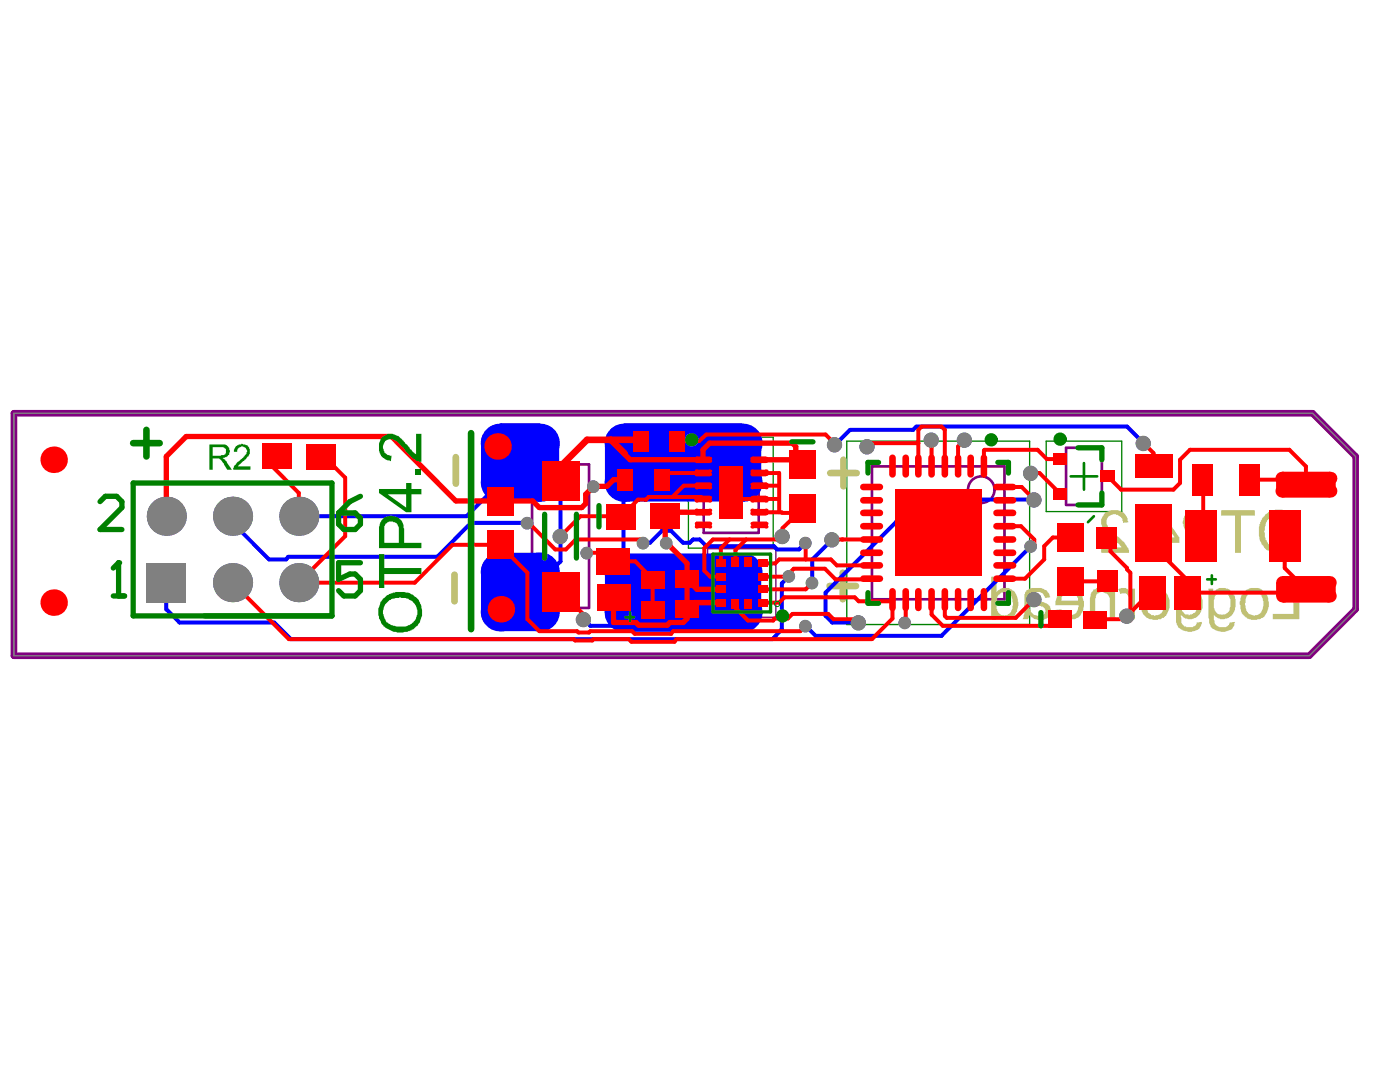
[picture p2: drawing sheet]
<svg xmlns="http://www.w3.org/2000/svg" width="271mm" height="207mm" viewBox="0 0 271 207" stroke-linecap="round" stroke-linejoin="round" font-family="sans-serif">
<path d="M2.7 79.9h251.3l8.3 8.4v29.5l-8.9 9h-250.7z" fill="none" stroke="#808080" stroke-width=".19"/>
<path d="M139 95.2h5M141.4 92.7v5.1M207.2 92.1h5.1M209.8 89.5v5.2M179 103h5.1M181.6 100.5v5.1" fill="none" stroke="#008000" stroke-width=".51"/>
<path d="M133.2 84.5h16.4v21.5h-16.4zM163.9 85.3h35.4v35.5h-35.4zM202.5 85.3h14.6v13.6h-14.6z" fill="none" stroke="#008000" stroke-width=".26"/>
<g fill="none" stroke="#800080" stroke-width=".51">
<path d="M103 89.8h11v27.7h-11zM136.2 87.4h10.6v15.6h-10.6zM168.7 90.2h25.7v25.7h-25.7zM206.3 86.6h6.9v11h-6.9z"/>
<circle cx="140.1" cy="91.5" r="2.05"/>
<circle cx="189.9" cy="94.7" r="2.57"/>
</g>
<path d="M136.9 106.1h13.2v13.2h-13.2z" fill="none" stroke="#800080" stroke-width=".26"/>
<path d="M2.7 79.9h251.3l8.3 8.4v29.5l-8.9 9h-250.7z" fill="none" stroke="#800080" stroke-width="1.3"/>
<path d="M88.2 88.4v5.1M160.7 91.5h5.1M163.2 88.9v5.1M88 111.1v5.2M160.5 113.3h5.2M163.1 110.7v5.2" fill="none" stroke="#c0c073" stroke-width="1.3"/>
<g fill="#c0c073">
<path d="M250.3 111.5h1.1v8.2h-5.1v-1h4z"/>
<path d="M216.6 113.8l.4-.1a1.54 1.54 0 0 1 1.7 1v-.9h.9v5.9h-1v-3.7l-.1-.4a1.1 1.1 0 0 0-1.7-.8l-.4-.9z"/>
<path d="M211.7 113.9a3 3 0 0 1 2.7 .2l.4 .4v-3h1v8.2h-1v-3.2a1.57 1.57 0 0 0-.5-1.6 1.57 1.57 0 0 0-1.6-.3l-.1 .1a1.19 1.19 0 0 0-.6 1.2v3.8h-1.1v-4.1l.2-.8z"/>
<path d="M236.3 98.7h6.6v1h-2.7v7.2h-1.2v-7.2h-2.7z"/>
<path d="M219.9 105.7h1.2v1.2h-1.2z"/>
<path d="M214 99a2.86 2.86 0 0 1 4.1 1.1l.3 .9-1.1 .1a1.64 1.64 0 0 0-.9-1.5 1.64 1.64 0 0 0-1.8 .2 1.55 1.55 0 0 0 0 2.3l1.7 1.7a5.3 5.3 0 0 1 2.2 2.7v.4h-5.4v-1h4l-1-1.2-.4-.1-.9-.9a3.5 3.5 0 0 1-1.7-3v-.4z"/>
<path d="M240.7 114.5a4.4 4.4 0 0 0-.4 3.9l.1 .2a2.45 2.45 0 0 0 3.1 1.1 1.67 1.67 0 0 0 1.3-.7h.1a3.9 3.9 0 0 0-.2-4.7 3.1 3.1 0 0 0-3.6-.1zM241.4 115a1.56 1.56 0 0 1 1.5-.5 1.48 1.48 0 0 1 1.1 .6h.1a5.3 5.3 0 0 1 .3 2.6 1.57 1.57 0 0 1-1.5 1.3l-.2 .1-.1-.1a1.54 1.54 0 0 1-1.5-1.5l-.2-.9 .2-.1v-.6z"/>
<path d="M233.9 113.8v5.7l.1 .5a1.93 1.93 0 0 0 1.9 2l.4 .2h.8l.1-.2a1.54 1.54 0 0 0 1.7-1.5l.1-.3-1 .2-.1 .4a1.89 1.89 0 0 1-2.4 .2l-.2-.1-.3-.5-.1-1.4a2.35 2.35 0 0 0 3.9-.6 4 4 0 0 0-.4-4.1 2.79 2.79 0 0 0-3-.4l-.6 .6v-.7zM235.3 115a1.57 1.57 0 0 1 2.4 .1l.2 .1a3.8 3.8 0 0 1-.2 3.1l-.7 .5-.6 .2v-.2a1.53 1.53 0 0 1-1.5-1.5v-1.2z"/>
<path d="M227.6 113.8v5.5a2.28 2.28 0 0 0 .3 1.7l.1 .1a3.1 3.1 0 0 0 4 .6l.5-.8 .1-.7-1 .2v.2a1.72 1.72 0 0 1-2.6 .3 1.43 1.43 0 0 1-.4-1.4l-.1-.3v-.2h.1a2.23 2.23 0 0 0 3.7-.6 4.4 4.4 0 0 0 0-3.6 1.63 1.63 0 0 0-1-.9 2.21 2.21 0 0 0-2.8 .6v-.7zM229.3 114.7a1.65 1.65 0 0 1 1.7 .1 1.65 1.65 0 0 1 .7 1.6v.2a2.91 2.91 0 0 1-.4 1.8l-1.1 .6-.3-.2a1.13 1.13 0 0 1-1.1-.9 3.3 3.3 0 0 1 .1-2.8z"/>
<path d="M221.7 114.3a4.7 4.7 0 0 0-.9 2.6l.1 .1h4.4a1.77 1.77 0 0 1-1.6 2 1.48 1.48 0 0 1-1.7-1.2l-1.1 .1a2.07 2.07 0 0 0 1.1 1.6l.2 .1a3.1 3.1 0 0 0 3.2-.4l.3-.1a4.4 4.4 0 0 0-.2-4.8 3.2 3.2 0 0 0-2.9-.5zM222.6 114.7h.3a1.54 1.54 0 0 1 2.3 1.2l.1 .2h-3.3l.1-.7z"/>
<path d="M205.3 114.2a3.6 3.6 0 0 0-1 2.8h4.4a1.89 1.89 0 0 1-1.2 2l-.5 .1-.3-.1a1.29 1.29 0 0 1-1.3-1.2l-1.1 .1 .1 .3a2.55 2.55 0 0 0 2.7 1.7l.9-.2a2.91 2.91 0 0 0 1.8-2.9 3.5 3.5 0 0 0-1.2-2.7 3.3 3.3 0 0 0-3.3 .1zM206.1 114.7h.1a1.43 1.43 0 0 1 1.9 .3l.3 .1 .2 .5v.5h-3.3h.1a1.59 1.59 0 0 1 .7-1.4z"/>
<path d="M198.7 114.1l-.5 .9v3.8l-.4 .9h1.2l.1-.7a2.97 2.97 0 0 0 3.9 .3 1.69 1.69 0 0 0-.5-2.7l-.5-.2-1.3-.1a1.56 1.56 0 0 1-1.4-.6 1.01 1.01 0 0 1 .5-1.1l1.1-.1a1.29 1.29 0 0 1 1.3 1.1l1-.1-.1-.5a1.54 1.54 0 0 0-1-1.1 4.7 4.7 0 0 0-3.1 0zM199.3 116.8l2.1 .4a.97 .97 0 0 1 .8 .6 .97 .97 0 0 1-.2 1 1.75 1.75 0 0 1-1.9 0 1.75 1.75 0 0 1-.8-1.6z"/>
<path d="M191.8 111.5v8.2h1v-.7a2.21 2.21 0 0 0 2.4 .8 2.21 2.21 0 0 0 1.6-1.9 2.58 2.58 0 0 0 .2-1.9l-.2-.6a2.32 2.32 0 0 0-3.3-1.5l-.7 .6v-3zM193.2 115a1.45 1.45 0 0 1 2.3 .1h.2a5.3 5.3 0 0 1 .2 2.6 1.58 1.58 0 0 1-1.4 1.3l-.1 .1-.1-.1a1.54 1.54 0 0 1-1.5-1.6v-1.3z"/>
<path d="M244.9 99.4a5.1 5.1 0 0 0-1 5.3l.1 .1a3.5 3.5 0 0 0 2.7 2.1 3.7 3.7 0 0 0 4.5-2.3 5.3 5.3 0 0 0-.9-5 4.2 4.2 0 0 0-5.4-.2zM246.1 99.8a2.83 2.83 0 0 1 4.2 2.7 2.91 2.91 0 0 1-3.6 3.5l-.3-.1a2.67 2.67 0 0 1-1.6-2.6 3.4 3.4 0 0 1 1-3.2z"/>
<path d="M229.8 99.2a2.58 2.58 0 0 0-.5 3.1l.5 .7 .9 .4 .7 .1h2.7v3.4h1.1v-8.2h-4.1zM230.4 99.9l.5-.2h3.2v2.8h-2.1a1.45 1.45 0 0 1-2-1.5v-.4z"/>
<path d="M223.7 98.7v5.2h-1.1v1.1h1.1v1.9h1.1v-1.9h3.4v-1.1l-3.7-5.2zM224.8 100.3l2.5 3.6h-2.5z"/>
</g>
<path d="M2.7 79.9h251.3l8.3 8.4v29.5l-8.9 9h-250.7z" fill="none" stroke="#808080" stroke-width=".19"/>
<path d="M45 99.8v1.3M108.5 96.6v7.1M32.2 117.8l2.5 2.6M55.8 107.7l-.4 .5h-3.3M113 119.7l1.2 1.3M53.1 120.4l3.2 3.2" fill="none" stroke="#00f" stroke-width=".77"/>
<circle cx="113" cy="119.7" r=".38" fill="#00f"/>
<g fill="none" stroke="#00f" stroke-width=".77">
<path d="M100.7 89.4l-10.4 10.4h-32.5M101.9 90.1l6.6 6.5M120.7 90.7v25.2M200.2 96.6h-22.5l-17.9 18v4.5l1.2 1.3h5.2M221.3 85.7l-3.2-3.2h-40.8l-.6 .6h-12.2l-3.2 3.2h-.3M32.2 112.7v5.1M45 101.1l7.1 7.1M101.4 101.1h-10.2l-6.6 6.6h-28.8M108.5 103.7v4.9l-6.6 6.5M124.5 105h1.3l2.3-2.4h1.8l2.3 2.4h1.3l.6-.7h1.3l1.3 1.3h13.1l.6 .6h4.2l1.3-1.2M152.7 111.4l-1.4 1.4v8.9l-1.8 1.9h-93.2M161 104.3l-3.8 3.9v4.5l-.6 .6"/>
<path d="M199.5 105.6l-17.3 17.3h-24.4l-1.9-1.9M34.7 120.4h18.4M114.2 121h13.5"/>
</g>
<g fill="#808080">
<circle cx="113.5" cy="106.9" r="1.22"/>
<circle cx="102" cy="101.2" r="1.22"/>
<circle cx="124.4" cy="105" r="1.22"/>
<circle cx="175.1" cy="120.4" r="1.22"/>
<circle cx="157.1" cy="112.7" r="1.22"/>
<circle cx="152.6" cy="111.4" r="1.22"/>
<circle cx="151.4" cy="103.7" r="1.48"/>
<circle cx="112.9" cy="119.8" r="1.48"/>
<circle cx="186.6" cy="85.1" r="1.48"/>
<circle cx="180.2" cy="85.1" r="1.48"/>
<circle cx="128.9" cy="105" r="1.22"/>
<circle cx="155.9" cy="105" r="1.22"/>
<circle cx="161" cy="104.4" r="1.48"/>
<circle cx="200.1" cy="115.9" r="1.48"/>
<circle cx="199.4" cy="91.5" r="1.48"/>
<circle cx="166.1" cy="120.4" r="1.48"/>
<circle cx="200.1" cy="96.7" r="1.48"/>
<circle cx="167.8" cy="86.4" r="1.48"/>
<circle cx="221.2" cy="85.7" r="1.48"/>
<circle cx="108.4" cy="103.7" r="1.48"/>
<circle cx="161.5" cy="86" r="1.48"/>
<circle cx="218" cy="119.2" r="1.48"/>
<circle cx="114.8" cy="94.1" r="1.22"/>
<circle cx="199.5" cy="105.7" r="1.22"/>
<circle cx="155.9" cy="121.1" r="1.22"/>
<circle cx="45" cy="112.7" r="3.8"/>
<circle cx="32.2" cy="99.8" r="3.8"/>
<circle cx="45" cy="99.8" r="3.8"/>
<circle cx="57.8" cy="112.7" r="3.8"/>
<circle cx="57.8" cy="99.8" r="3.8"/>
</g>
<path d="M28.3 108.8h7.7v7.7h-7.7z" fill-rule="evenodd" fill="#808080"/>
<g fill="#00f">
<path d="M120.8 107h22.8l3.7 3.7v7.7l-3.7 3.8h-22.8l-3.7-3.8v-7.7z" fill-rule="evenodd"/>
<path d="M96.8 106.9h7.6l3.8 3.7v7.7l-3.8 3.7h-7.6l-3.7-3.7v-7.7z" fill-rule="evenodd"/>
<path d="M120.8 81.8h22.8l3.7 3.9v7.6l-3.7 3.7h-22.8l-3.7-3.7v-7.6z" fill-rule="evenodd"/>
<path d="M96.8 81.8h7.6l3.8 3.9v7.6l-3.8 3.7h-7.6l-3.7-3.7v-7.6z" fill-rule="evenodd"/>
</g>
<g fill="#00f">
<circle cx="143.6" cy="110.7" r="3.8"/>
<circle cx="120.8" cy="110.7" r="3.8"/>
<circle cx="120.8" cy="118.4" r="3.8"/>
<circle cx="143.6" cy="118.4" r="3.8"/>
<circle cx="104.4" cy="110.6" r="3.8"/>
<circle cx="96.8" cy="110.6" r="3.8"/>
<circle cx="96.8" cy="118.3" r="3.8"/>
<circle cx="104.4" cy="118.3" r="3.8"/>
<circle cx="143.6" cy="85.7" r="3.8"/>
<circle cx="120.8" cy="85.7" r="3.8"/>
<circle cx="120.8" cy="93.3" r="3.8"/>
<circle cx="143.6" cy="93.3" r="3.8"/>
<circle cx="104.4" cy="85.7" r="3.8"/>
<circle cx="96.8" cy="85.7" r="3.8"/>
<circle cx="96.8" cy="93.3" r="3.8"/>
<circle cx="104.4" cy="93.3" r="3.8"/>
</g>
<path d="M36 84.4l-3.8 3.9M103.1 96.9l1.3 1.2M118.7 115.5v4.9" fill="none" stroke="#f00" stroke-width="1"/>
<path d="M52.3 86.3v3.5M57.8 95.3v4.5M60.8 86.3l6 6.1M96.9 105.3v.3M102.1 119.7l2.3 2.3M102.1 101.1h.2M107.5 106.2h2" fill="none" stroke="#f00" stroke-width=".77"/>
<path d="M108.5 90.2v2.8" fill="none" stroke="#f00" stroke-width="1.3"/>
<circle cx="113" cy="119.7" r=".38" fill="#f00"/>
<g fill="none" stroke="#f00" stroke-width=".77">
<path d="M52.3 89.8l5.5 5.5M112.3 99.8h8M130.1 96.1h-4.6l-.5 .5h-1.5M132.3 93.9h3.7M135.7 96.1l.3 .4M136.7 84l-1.4 1.3M142.7 96.5h8M146.9 99h4.4M146.9 91.5h3.9M146.9 93.9h3.8M155.3 98.3l-.8 .9M159.8 84l1.2 1.3v1"/>
<path d="M177.7 85.7v4.5M180.3 85h-.7l.7 .7v4.5M182.2 82.5h-3.8l-.7 .6M186.7 84.4v.6l-1.3 1.3v3.9M190.5 87l-.1 .1v3.1M199.5 91.5h1.7M200.8 87l1.8 1.8M221.3 85.7l1.9 1.9v2.6M230.3 87l-1.9 1.9v4.5M249.5 87l3.2 3.2v2.5M102.1 110.7v9M102.3 101.1l5.2 5.1"/>
<path d="M113 118.8v.9M113.6 106.9h3.3M123 108.6l3.3 3.4v5.8M123.9 104.3l.6 .7M139.5 108.9v-2.9l1.7-1.7h-3.2l-1.7 1.7v4.3l1.2 1.2h2M142.3 116.8v.7l2.5 2.5h4.8l.3-.4M147.6 116.5h3.2M150.8 108.2l-.8 .7h-2.4M151.4 102.1v2.2h-7l-2.1 2.1v2.3M153.4 118.7h6.9l1 1M153.6 110h6l2.1 2M155.9 105v3.2h4.9"/>
<path d="M157.2 112.7l-1.3 1.2M165.4 115.5l.8 .8M165.5 119.7l.7 .7M175.3 115.9v5M180.3 115.9v2.9M194.4 101.7h3.2M200.2 115.9l-3.6 3.6M202.1 105.6v2.6l-3.7 3.7h-4M203.7 103.9h3.5M205.2 119.7l-1.2 1.3M214.9 106.6l3.2 3.2v.3l.6 .6M218.7 118.4l-1.2 1.3"/>
<path d="M248.6 109.8l4.1 4.1M111.7 122l.2 .3h2.1l.2-.3M114.9 123.6l-.3 .2M121.7 123.6l.5 .5h8.3l.4-.5M122.3 122l.5 .6h7.1l.4-.6M155.9 121l-1 1"/>
</g>
<path d="M118.7 92.7l-1.2 1.3h-2.6l-1.6 1.6v1.8l-.7 .7M128.7 99.8v4.9l.3 .3M137.3 85.7l-1.3 1.3v1.9M153.4 85.7l.6 .6v3.5M133 108.9v10.7l-.8 .8M133 112l1.9 1.9h4.6M134.2 116.5h5.3M123.1 120.4l.5 .5h5.5l.5-.5" fill="none" stroke="#f00" stroke-width="1"/>
<path d="M113.6 85h4.6" fill="none" stroke="#f00" stroke-width="1.3"/>
<circle cx="163" cy="104.3" r=".38" fill="#f00"/>
<g fill="none" stroke="#f00" stroke-width=".77">
<path d="M66.8 92.4v11.3l-9 9h22.5l7.3-7.4h9.3M112.3 99.8l-3.8 3.9M123.5 96.6l-3.2 3.2M129.4 91.5h6.6M131 85.3h4.3M132.3 93.9l-2.2 2.2h5.6M136.7 84h23.1M150.8 91.5v7.5M151.3 99.2h3.2l-3.1 2.9M177.7 83.1v2.6h-9.6M182.2 82.5l.6 .6v7.1M190.5 87h10.3"/>
<path d="M194.4 94.2h3.3l2.5 2.4M201.2 91.5l4 3.9M202.6 88.8h2.6M214.4 92.1l2.6 2.6h10.1l1.3-1.3M230.3 87h19.2M232.9 92.7v10.6M241.8 92.7h10.9M45 112.7l10.9 10.9h55.1l.3 .2h3.3M96.9 105.6l5.2 5.1M108.5 114.3l4.5 4.5M118.7 108.6h4.3M123.9 104.3h-12.5l-1.9 1.9"/>
<path d="M141.2 104.3h3.2M147.6 113.9h8.3M150.8 108.2h5.1M153.4 118.7l-.9 .9h-2.6M153.6 110l-1.5 1.5h-4.5M160.8 108.2l1.1 1.1h6.8M161 104.3h7.7M161.3 119.7h4.2M161.7 112h7M165.4 115.5h-13.6l-1 1M166.2 116.3h6.1M172.7 115.9v3.7l-4 4h-37.8"/>
<path d="M180.3 118.8l2.2 2.2h21.5M182.8 115.9v3.2l.4 .4h13.4M197.6 101.7l2.6 2.6v1.3M203.7 103.9l-1.6 1.7M207.2 112.4h7.6M211.8 119.7h5.7M214.9 104.1v2.5M218.7 110.7v7.7l3.9-3.8h.4M223.2 103v2.6l6.6 6.5v2.5h22.3M248.6 103.7v6.1M104.4 122h7.3M114.2 122h8.1"/>
<path d="M114.9 123.6h6.8M130.3 122h24.6"/>
</g>
<path d="M32.2 88.3v11.5M36 84.4h39.8l12.4 12.5h14.9M104.4 98.1h8.2M118.7 92.7h2.2M120.9 87.7l1 1.2h14.1M129.6 99h6.4M137.3 85.7h16.1M146.9 88.9h6.2M129 105l4 3.9M118.7 120.4h4.4M129.6 120.4h2.6" fill="none" stroke="#f00" stroke-width="1"/>
<path d="M113.6 85l-5.1 5.2M123.6 85h-5.4l2.7 2.7" fill="none" stroke="#f00" stroke-width="1.3"/>
<g fill="#808080">
<circle cx="113.5" cy="106.9" r="1.22"/>
<circle cx="102" cy="101.2" r="1.22"/>
<circle cx="124.4" cy="105" r="1.22"/>
<circle cx="175.1" cy="120.4" r="1.22"/>
<circle cx="157.1" cy="112.7" r="1.22"/>
<circle cx="152.6" cy="111.4" r="1.22"/>
<circle cx="151.4" cy="103.7" r="1.48"/>
<circle cx="112.9" cy="119.8" r="1.48"/>
<circle cx="186.6" cy="85.1" r="1.48"/>
<circle cx="180.2" cy="85.1" r="1.48"/>
<circle cx="128.9" cy="105" r="1.22"/>
<circle cx="155.9" cy="105" r="1.22"/>
<circle cx="161" cy="104.4" r="1.48"/>
<circle cx="200.1" cy="115.9" r="1.48"/>
<circle cx="199.4" cy="91.5" r="1.48"/>
<circle cx="166.1" cy="120.4" r="1.48"/>
<circle cx="200.1" cy="96.7" r="1.48"/>
<circle cx="167.8" cy="86.4" r="1.48"/>
<circle cx="221.2" cy="85.7" r="1.48"/>
<circle cx="108.4" cy="103.7" r="1.48"/>
<circle cx="161.5" cy="86" r="1.48"/>
<circle cx="218" cy="119.2" r="1.48"/>
<circle cx="114.8" cy="94.1" r="1.22"/>
<circle cx="199.5" cy="105.7" r="1.22"/>
<circle cx="155.9" cy="121.1" r="1.22"/>
<circle cx="45" cy="112.7" r="3.8"/>
<circle cx="32.2" cy="99.8" r="3.8"/>
<circle cx="45" cy="99.8" r="3.8"/>
<circle cx="57.8" cy="112.7" r="3.8"/>
<circle cx="57.8" cy="99.8" r="3.8"/>
</g>
<path d="M28.3 108.8h7.7v7.7h-7.7z" fill-rule="evenodd" fill="#808080"/>
<g fill="#f00">
<path d="M50.8 85.7h5.6v5h-5.6z" fill-rule="evenodd"/>
<path d="M124 116.1h4.6v3.5h-4.6z" fill-rule="evenodd"/>
<path d="M124 110.3h4.6v3.5h-4.6z" fill-rule="evenodd"/>
<path d="M138.6 115.7h1.8v1.6h-1.8z" fill-rule="evenodd"/>
<path d="M138.6 110.7h1.8v1.6h-1.8z" fill-rule="evenodd"/>
<path d="M138.6 108.2h1.8v1.5h-1.8z" fill-rule="evenodd"/>
<path d="M134.8 100.8h2.7l.2 .4v.5l-.2 .4h-2.7l-.3-.4v-.5z" fill-rule="evenodd"/>
<path d="M134.6 98.4h2.7l.4 .4v.5l-.4 .4h-2.7l-.2-.4v-.5z" fill-rule="evenodd"/>
<path d="M134.8 95.8h2.5l.4 .4v.5l-.4 .4h-2.5l-.4-.4v-.5z" fill-rule="evenodd"/>
<path d="M134.6 90.8h2.7l.3 .4v.5l-.3 .4h-2.7l-.2-.4v-.5z" fill-rule="evenodd"/>
<path d="M134.8 88.3h2.5l.4 .3v.6l-.4 .3h-2.5l-.4-.3v-.6z" fill-rule="evenodd"/>
<path d="M146.7 115.7h1.8v1.6h-1.8z" fill-rule="evenodd"/>
<path d="M144 115.9h1.5v1.8h-1.5z" fill-rule="evenodd"/>
<path d="M146.7 110.7h1.8v1.6h-1.8z" fill-rule="evenodd"/>
<path d="M146.7 108.2h1.8v1.5h-1.8z" fill-rule="evenodd"/>
<path d="M144 107.8h1.5v1.8h-1.5z" fill-rule="evenodd"/>
<path d="M145.7 95.8h2.5l.4 .4v.7l-.4 .2h-2.5l-.4-.2v-.7z" fill-rule="evenodd"/>
<path d="M145.5 98.4h2.7l.4 .4v.6l-.4 .3h-2.7l-.2-.3v-.6z" fill-rule="evenodd"/>
<path d="M145.7 100.8h2.7l.2 .4v.7l-.2 .2h-2.7l-.3-.2v-.7z" fill-rule="evenodd"/>
<path d="M145.7 88.3h2.5l.4 .3v.7l-.4 .2h-2.5l-.4-.2v-.7z" fill-rule="evenodd"/>
<path d="M145.5 90.8h2.7l.3 .4v.7l-.3 .2h-2.7l-.2-.2v-.7z" fill-rule="evenodd"/>
<path d="M152.7 95.6h5.1v5.5h-5.1z" fill-rule="evenodd"/>
<path d="M152.7 87h5.1v5.5h-5.1z" fill-rule="evenodd"/>
</g>
<g fill="#f00">
<circle cx="134.8" cy="101.2" r=".32"/>
<circle cx="134.8" cy="101.9" r=".32"/>
<circle cx="137.3" cy="101.9" r=".32"/>
<circle cx="137.3" cy="101.2" r=".32"/>
<circle cx="134.8" cy="98.7" r=".32"/>
<circle cx="134.8" cy="99.3" r=".32"/>
<circle cx="137.3" cy="99.3" r=".32"/>
<circle cx="137.3" cy="98.7" r=".32"/>
<circle cx="134.8" cy="96.2" r=".32"/>
<circle cx="134.8" cy="96.9" r=".32"/>
<circle cx="137.3" cy="96.9" r=".32"/>
<circle cx="137.3" cy="96.2" r=".32"/>
<circle cx="134.8" cy="91.1" r=".32"/>
<circle cx="134.8" cy="91.7" r=".32"/>
<circle cx="137.3" cy="91.7" r=".32"/>
<circle cx="137.3" cy="91.1" r=".32"/>
<circle cx="134.8" cy="88.6" r=".32"/>
<circle cx="134.8" cy="89.2" r=".32"/>
<circle cx="137.3" cy="89.2" r=".32"/>
<circle cx="137.3" cy="88.6" r=".32"/>
<circle cx="145.5" cy="96.2" r=".32"/>
<circle cx="145.5" cy="96.9" r=".32"/>
<circle cx="148.2" cy="96.9" r=".32"/>
<circle cx="148.2" cy="96.2" r=".32"/>
<circle cx="145.5" cy="98.7" r=".32"/>
<circle cx="145.5" cy="99.3" r=".32"/>
<circle cx="148.2" cy="99.3" r=".32"/>
<circle cx="148.2" cy="98.7" r=".32"/>
<circle cx="145.5" cy="101.2" r=".32"/>
<circle cx="145.5" cy="101.9" r=".32"/>
<circle cx="148.2" cy="101.9" r=".32"/>
<circle cx="148.2" cy="101.2" r=".32"/>
<circle cx="145.5" cy="88.6" r=".32"/>
<circle cx="145.5" cy="89.2" r=".32"/>
<circle cx="148.2" cy="89.2" r=".32"/>
<circle cx="148.2" cy="88.6" r=".32"/>
<circle cx="145.5" cy="91.1" r=".32"/>
<circle cx="145.5" cy="91.7" r=".32"/>
<circle cx="148.2" cy="91.7" r=".32"/>
<circle cx="148.2" cy="91.1" r=".32"/>
</g>
<path d="M167.1 99.2h3.2M167.1 96.7h3.2M175.3 88.5v3.2M177.7 88.5v3.2M180.3 88.5v3.2M185.4 88.5v3.2M187.8 88.5v3.2M190.4 88.5v3.2M167.1 111.9h3.2M167.1 109.3h3.2M167.1 106.9h3.2M167.1 101.7h3.2" fill="none" stroke="#f00" stroke-width="1.3"/>
<g fill="#f00">
<path d="M94.4 102.5h5.1v5.5h-5.1z" fill-rule="evenodd"/>
<path d="M122.5 83.4h3v4h-3z" fill-rule="evenodd"/>
<path d="M126.6 90.7h2.9v4.1h-2.9z" fill-rule="evenodd"/>
<path d="M138.6 113.2h1.8v1.5h-1.8z" fill-rule="evenodd"/>
<path d="M134.8 93.3h2.7l.2 .3v.6l-.2 .3h-2.7l-.3-.3v-.6z" fill-rule="evenodd"/>
<path d="M146.7 113.2h1.8v1.5h-1.8z" fill-rule="evenodd"/>
<path d="M145.7 93.3h2.7l.2 .3v.7l-.2 .2h-2.7l-.3-.2v-.7z" fill-rule="evenodd"/>
</g>
<g fill="#f00">
<circle cx="96.9" cy="117.8" r="2.56"/>
<circle cx="96.3" cy="86.3" r="2.56"/>
<circle cx="134.8" cy="93.6" r=".32"/>
<circle cx="134.8" cy="94.3" r=".32"/>
<circle cx="137.3" cy="94.3" r=".32"/>
<circle cx="137.3" cy="93.6" r=".32"/>
<circle cx="145.5" cy="93.6" r=".32"/>
<circle cx="145.5" cy="94.3" r=".32"/>
<circle cx="148.2" cy="94.3" r=".32"/>
<circle cx="148.2" cy="93.6" r=".32"/>
</g>
<path d="M167.1 94.2h3.2M167.1 104.3h3.2M175.3 114.3v3.2M177.7 114.3v3.2M180.3 114.3v3.2M185.4 114.3v3.2M187.8 114.3v3.2M190.4 114.3v3.2" fill="none" stroke="#f00" stroke-width="1.3"/>
<g fill="#f00">
<path d="M204.6 101.1h5.2v5.5h-5.2z" fill-rule="evenodd"/>
<path d="M204.6 109.7h5.2v5.5h-5.2z" fill-rule="evenodd"/>
<path d="M227.2 111.4h5.1v6.4h-5.1z" fill-rule="evenodd"/>
<path d="M94.4 94.2h5.1v5.5h-5.1z" fill-rule="evenodd"/>
<path d="M245.5 98.7h6.2v10h-6.2z" fill-rule="evenodd"/>
<path d="M59.2 85.8h5.7v5h-5.7z" fill-rule="evenodd"/>
<path d="M130.7 116h4.6v3.5h-4.6z" fill-rule="evenodd"/>
<path d="M115.4 106h6.4v5.1h-6.4z" fill-rule="evenodd"/>
<path d="M130.7 110.2h4.6v3.5h-4.6z" fill-rule="evenodd"/>
<path d="M125.9 97.2h5.7v5.1h-5.7z" fill-rule="evenodd"/>
<path d="M117.5 97.4h5.6v5h-5.6z" fill-rule="evenodd"/>
<path d="M141.6 115.9h1.5v1.8h-1.5z" fill-rule="evenodd"/>
<path d="M141.6 107.8h1.5v1.8h-1.5z" fill-rule="evenodd"/>
</g>
<path d="M172.7 88.5v3.2" fill="none" stroke="#f00" stroke-width="1.3"/>
<g fill="#f00">
<path d="M202.8 117.9h4.7v3.5h-4.7z" fill-rule="evenodd"/>
<path d="M209.5 118.1h4.6v3.4h-4.6z" fill-rule="evenodd"/>
</g>
<path d="M182.8 88.5v3.2M192.8 96.7h3.3M192.8 99.2h3.3M192.8 106.9h3.3M192.8 109.3h3.3M192.8 111.9h3.3M192.8 101.7h3.3" fill="none" stroke="#f00" stroke-width="1.3"/>
<g fill="#f00">
<path d="M213 91h2.8v2.1h-2.8z" fill-rule="evenodd"/>
<path d="M203.9 87.7h2.7v2.2h-2.7z" fill-rule="evenodd"/>
<path d="M219.6 87.9h7.2v4.6h-7.2z" fill-rule="evenodd"/>
<path d="M115.7 112.9h6.4v5.2h-6.4z" fill-rule="evenodd"/>
<path d="M104.9 110.6h7.2v7.6h-7.2z" fill-rule="evenodd"/>
<path d="M129.5 83.4h3.1v4h-3.1z" fill-rule="evenodd"/>
<path d="M119.5 90.7h3v4.1h-3z" fill-rule="evenodd"/>
<path d="M104.9 89.2h7.2v7.5h-7.2z" fill-rule="evenodd"/>
</g>
<path d="M172.7 114.3v3.2" fill="none" stroke="#f00" stroke-width="1.3"/>
<g fill="#f00">
<path d="M212.3 110.2h4v4.1h-4z" fill-rule="evenodd"/>
<path d="M212.2 102h4v4.1h-4z" fill-rule="evenodd"/>
</g>
<path d="M192.8 94.2h3.3M182.8 114.3v3.2M192.8 104.3h3.3" fill="none" stroke="#f00" stroke-width="1.3"/>
<g fill="#f00">
<path d="M203.7 94.4h2.7v2.2h-2.7z" fill-rule="evenodd"/>
<path d="M248.2 111.4h9l1.3 1.3v2.5l-1.3 1.3h-9l-1.2-1.3v-2.5z" fill-rule="evenodd"/>
<path d="M220.4 111.4h5.1v6.4h-5.1z" fill-rule="evenodd"/>
<path d="M248.1 91.2h9.2l1.2 1.3v2.4l-1.2 1.3h-9.2l-1.1-1.3v-2.4z" fill-rule="evenodd"/>
<path d="M239.9 89.7h4v6.1h-4z" fill-rule="evenodd"/>
<path d="M230.8 89.7h4v6.1h-4z" fill-rule="evenodd"/>
<path d="M139.3 90.2h4.4v10.1h-4.4z" fill-rule="evenodd"/>
<path d="M219.8 97.5h7v11.1h-7z" fill-rule="evenodd"/>
<path d="M229.4 98.7h6.1v10h-6.1z" fill-rule="evenodd"/>
<path d="M173.2 94.7h16.7v16.7h-16.7z" fill-rule="evenodd"/>
</g>
<g fill="#f00">
<circle cx="257.2" cy="112.7" r="1.28"/>
<circle cx="248.2" cy="112.7" r="1.28"/>
<circle cx="248.2" cy="115.2" r="1.28"/>
<circle cx="257.2" cy="115.2" r="1.28"/>
<circle cx="257.3" cy="92.5" r="1.28"/>
<circle cx="248.1" cy="92.5" r="1.28"/>
<circle cx="248.1" cy="94.9" r="1.28"/>
<circle cx="257.3" cy="94.9" r="1.28"/>
<circle cx="10.4" cy="88.9" r="2.56"/>
<circle cx="10.4" cy="116.5" r="2.56"/>
</g>
<path d="M25.8 93.4h38.4v25.7h-38.4zM105.4 99.4v8.5M111.6 99.4v8.5M115.9 97.8v4.1M153.2 85.4h4.1M170 89.4h-2v2.1M193.1 89.4h2.1v2.1M208.6 86.6h4.6v2.3M213.2 95.3v2.3h-4.6M168 114.6v2h2M195.2 114.6v2h-2.1M201.4 118.4v2.6" fill="none" stroke="#008000" stroke-width="1"/>
<path d="M211.7 99.8l-1.2 1.2" fill="none" stroke="#008000" stroke-width=".51"/>
<path d="M138 107.1h11.1v11.2h-11.1z" fill="none" stroke="#008000" stroke-width=".64"/>
<path d="M91.2 83.8v37.9" fill="none" stroke="#008000" stroke-width="1.3"/>
<g fill="#008000">
<path d="M45.9 86.1l.4-.2a2 2 0 0 1 1.9 .6v.1a1.47 1.47 0 0 1-.5 1.9l-1.7 1.7h2.5v.6h-3.4v-.4h.2l.1-.5 1.4-1.1 .6-.8a.94 .94 0 0 0-.1-1.6 .94 .94 0 0 0-1.4 .8v.2h-.6v-.4z"/>
<path d="M40.5 85.9h2.2a1.34 1.34 0 0 1 1.4 .4 1.34 1.34 0 0 1 .3 1.4l-.5 .7-.8 .2 .4 .2 .4 .4 1 1.6h-.9l-.7-1.1-.3-.4a.87 .87 0 0 0-.9-.7h-.9v2.2h-.7zM41.2 86.5v1.6h1.5l.1-.1a.72 .72 0 0 0 .9-.4 .72 .72 0 0 0-.2-.9l-.3-.2z"/>
</g>
<path d="M21.9 115.2h2.2M23 108.8v6.4" fill="none" stroke="#008000" stroke-width="1"/>
<circle cx="23" cy="108.8" r=".51" fill="#008000"/>
<path d="M19.4 97l1-1h2.2l1 1v1.1l-4.2 4.3h4.2M65.5 99.2h3.2l1.1 1v1.2l-1.1 1h-2.2l-1-1zM69.8 96l-2.1 1-2.2 2.2M23 108.8l-1.1 1M69.8 108.8h-4.3v3.2l2.2-1h1l1.1 1v2.2l-1.1 1h-2.2l-1-1" fill="none" stroke="#008000" stroke-width="1"/>
<path d="M121 119.3h1.7M121.9 118.4v1.7M233.6 112h1.7M234.5 111.2v1.7" fill="none" stroke="#008000" stroke-width=".51"/>
<path d="M25.8 85.7h5.1M28.3 83.1v5.2" fill="none" stroke="#008000" stroke-width="1.3"/>
<g fill="#008000">
<path d="M73.3 107.1h1.1v2.7h7.2v1.2h-7.2v2.7h-1.1z"/>
<path d="M80.4 90.7h1.2v1.2h-1.2z"/>
<path d="M74.1 84.4a2.52 2.52 0 0 1 3.5 .4l1.6 1.7 .2 .3 1.1 1.1v-4h1.1v5.4a3.2 3.2 0 0 1-2.4-1.3l-.7-.8-.4-.6-.5-.4a2.27 2.27 0 0 0-1.4-1.2 1.48 1.48 0 0 0-1.7 .5 1.48 1.48 0 0 0-.1 1.7v.3l.6 .5 .8 .1-.1 1.1a2.94 2.94 0 0 1-2.2-1.6 3.3 3.3 0 0 1 .6-3.2z"/>
<path d="M74.1 115.7a5.1 5.1 0 0 1 5.3-1l.1 .1a3.5 3.5 0 0 1 2.1 2.7 3.7 3.7 0 0 1-2.4 4.5 5.2 5.2 0 0 1-5-.9 4.3 4.3 0 0 1-.1-5.4zM75.4 116l-.1 .1a2.76 2.76 0 0 0 0 4.5 5 5 0 0 0 3.6 .4 2.84 2.84 0 0 0 1.8-3.5l-.2-.2a2.66 2.66 0 0 0-2.5-1.7l-.7-.1z"/>
<path d="M74.4 100.1l.4-.2a1.65 1.65 0 0 1 1.5-.1 1.98 1.98 0 0 1 1.8 1.9l.1 .6v2.7h3.4v1h-8.3v-3.1a3.3 3.3 0 0 1 1.1-2.8zM74.6 101.2l-.2 .5v3.3h2.8v-2.2a1.46 1.46 0 0 0-1.5-2h-.4z"/>
<path d="M73.3 94.5h5.3v-1.1h1v1.1h2v1.1h-2v3.4h-1l-5.3-3.7zM75 95.6l3.6 2.5v-2.5z"/>
</g>
<g fill="none" stroke="#008000" stroke-width="1.3">
<circle cx="133.9" cy="85" r=".64"/>
<circle cx="191.8" cy="85" r=".64"/>
<circle cx="205.2" cy="84.9" r=".64"/>
<circle cx="151.4" cy="119.1" r=".64"/>
</g>
<circle cx="150.4" cy="116.8" r=".51" fill="none" stroke="#008000" stroke-width=".19"/>
</svg>
